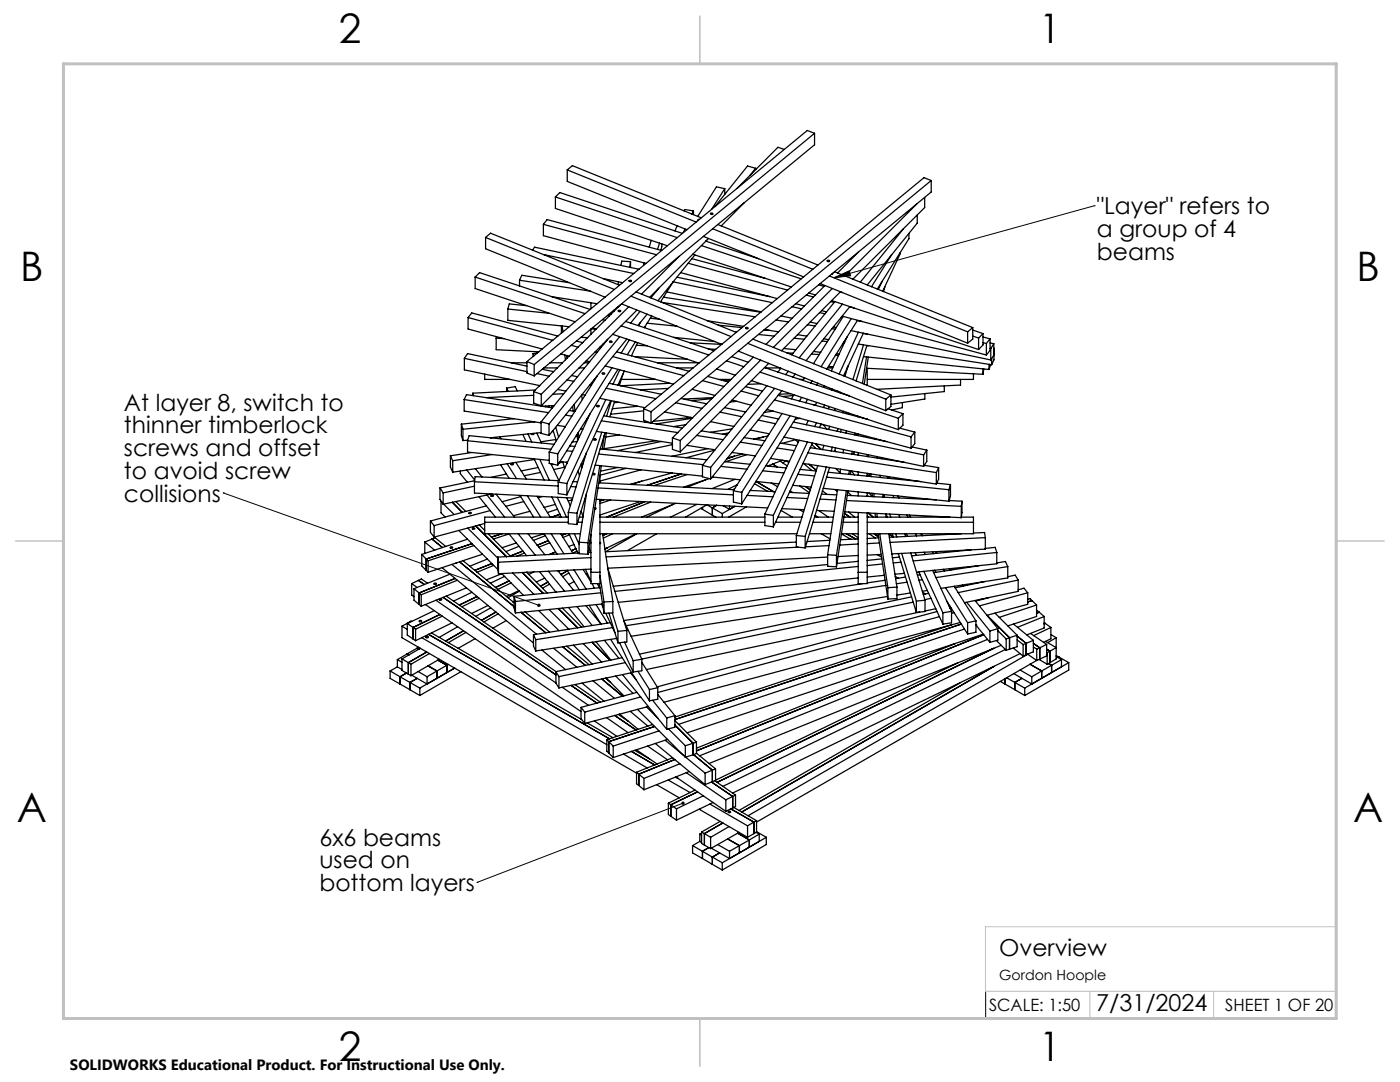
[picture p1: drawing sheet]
<svg xmlns="http://www.w3.org/2000/svg" width="279mm" height="216mm" viewBox="0 0 279 216" stroke-linecap="round" stroke-linejoin="round" font-family="sans-serif">
<defs><g id="words">
<g font-size="8.1">
<text x="67.6" y="8.5">2</text>
<text x="207.3" y="8.5">1</text>
<text x="4" y="56.2">B</text>
<text x="270.7" y="56.2">B</text>
<text x="3.3" y="164.1">A</text>
<text x="270" y="164.1">A</text>
<text x="67.6" y="211.7">2</text>
<text x="207.3" y="211.7">1</text>
</g>
<g font-size="4.7">
<text x="218.9" y="42.8">&quot;Layer&quot; refers to</text>
<text x="218.9" y="47.3">a group of 4</text>
<text x="218.9" y="51.8">beams</text>
<text x="24.7" y="82">At layer 8, switch to</text>
<text x="24.7" y="86.5">thinner timberlock</text>
<text x="24.7" y="91">screws and offset</text>
<text x="24.7" y="95.6">to avoid screw</text>
<text x="24.7" y="100.1">collisions</text>
<text x="63.7" y="168.7">6x6 beams</text>
<text x="63.7" y="173.3">used on</text>
<text x="63.7" y="177.8">bottom layers</text>
<text x="199.4" y="190.7">Overview</text>
<text x="218.8" y="201.7">7/31/2024</text>
</g>
<g font-size="3.4">
<text x="197.4" y="201.7">SCALE: 1:50</text>
<text x="244.5" y="201.7">SHEET 1 OF 20</text>
</g>
<text font-size="3" x="14" y="213.5">SOLIDWORKS Educational Product. For Instructional Use Only.</text>
<text font-size="2.8" x="199.4" y="195.5">Gordon Hoople</text>
</g></defs>
<g fill="none" stroke="#000" stroke-width=".25">
<path d="M110.8 39.3l.9-.9 24.5 8.2M110.8 39.3l24.3 8.1M110.8 39.3v2.3l22.4 7.4M113.2 33.9l25.7 10.4M113.2 33.9v2.3l23.9 9.6M113.2 33.9l1-.8 25.7 10.4M144.6 37.6l-2.5 4.1M144.6 37.6l-1.6-.3-3.8 5.9M144.6 37.6v1.2M150.8 33.6l-1.1 1.4M150.8 33.6v.2M150.8 33.6l-1.6-.5-6.5 8.1"/>
<path d="M156.5 29.8l-1.2-.4-8.2 8.2M162.6 26.6l-56 46.1M162.6 26.6l-1.5-.6-55.9 46.1M162.6 26.6v2.3l-56 46.1M184.5 39.4v2l-14.3 14.3M185.8 36v2.3l-55.9 46.1M185.8 36l-55.9 46.2M185.8 36l-1.4-.5-56 46.1M94.8 55.3l.9-.9 22.1 7.3M94.8 55.3l21.9 7.3M94.8 55.3v2.3l20 6.6M96.9 47.4l1-.9 25.7 10.4"/>
<path d="M96.9 47.4l25.7 10.3M96.9 47.4v2.2l23.9 9.7M103.7 55.9l14.2 2.2M103.7 55.9v1.2M103.7 55.9l.4-1 9.5 1.5M106.3 49.9l.4-.6 20.8 4.4M108.4 44.8l22.6 6M108.4 44.8v2.2l20.5 5.6M108.4 44.8l.8-1 22.8 6.2M108.5 50.8l18 3.8M110.1 59.2l9.1 1.4M120.3 55.6l3.9 .8"/>
<path d="M123.4 56.2v.6M125.6 56a.21 .21 0 0 1 .3-.1 .21 .21 0 0 1 0 .3 .21 .21 0 0 1-.2 0 .21 .21 0 0 1-.1-.2zM125.8 52.2l-.1 1.1M125.8 52.2l-1.7-.1-.2 .9M125.8 52.2v1.2M125.9 59.1l20 8.1M126.9 58.2l20 8.1M128.6 52.5l-.2 .4M130 47.9l-.4 1.4M131.5 57.5l-1.6 1.9M131.6 48.5l-.4 1.2M132.1 48.6l-.2 1.3"/>
<path d="M132.4 59.3l19.4 3M133.1 58.2l18.8 4M134.3 56.2l19.8 4.2M134.4 56.2l-2.6 4M135.1 55.3l18.5 3.9M135.1 45l-.4 1.1M135.5 51.2l-7.5 7.5M135.8 54.4l19.3 5.2M136.5 42.1l.2-.3 1.7 .3M136.7 45.7l-.3 .7M137.3 52.5l19.9 5.4M138.1 51.6l14.7 4"/>
<path d="M138.3 50.7l19.6 6.6M138.4 42.1l-.3 .6M138.4 42.1v.7M138.7 50.9l-7.4 9.1M139.6 43.8h-.3v.2M140 49l19.9 6.6M140.4 47.2l20 8M140.9 48.1l10.5 3.5M141 47.9l-.1 .2M141.4 47.6l-11.8 11.7M141.9 42.5a.21 .21 0 0 1 .3 0 .21 .21 0 0 1 0 .3 .21 .21 0 0 1-.3 0zM142.2 45.6l20 8.1"/>
<path d="M143.3 44.8l19.9 8.1M148.6 40.4l-4.7 4.7M160.9 58.9l1.4 .4M161.4 58.5l1.3 .4M163.4 56.8l1 .4M163.7 56.6l29.4 11.9M164.6 57l-11.7 11.7M165.1 52a.22 .22 0 0 1 .3-.1 .22 .22 0 0 1 .1 .3 .22 .22 0 0 1-.3 0 .22 .22 0 0 1-.1-.2zM165.5 55.1l27.6 11.1M166 60l29.3 9.7M166.1 57.6l-11.8 11.7M166.2 54.5l-.3 .3"/>
<path d="M166.5 54.2l27.6 11.2M168.1 58.4l-.4-.2-11.7 11.8M171.3 50.3l-4.2 4.2M176 56.2l-.7 1.5M176.6 57.3l-.3 .9M177.9 50.8l-4 6.4M179.6 50.5v.2l-3.4 7.4M180.3 45.6l-8.6 10.7M181.4 46.6v1l-6.3 10.1M183 40.7l-14.4 14.4M183.1 42.9v1.6l-10 12.4M92.6 79.7v2.3l15.4 2.4"/>
<path d="M92.6 79.7l16.9 2.6M92.6 79.7l.5-1 17.1 2.7M92.7 71.5l12.5 2.7M92.7 71.5v2.3l15 3.1M92.7 71.5l.6-.9 11.9 2.5M93.4 63.4l16.9 4.5M93.4 63.4v2.3l14.8 3.9M93.4 63.4l.8-1 17.1 4.7M94.4 78.5v.5M94.4 78.5v.4M96.7 74.6v1.1h5M99 67.5l1.5 .1"/>
<path d="M99 67.5v2.3l8.5 .4M99.1 67.2l-.1 .3M101.1 77.4l.3 .7M101.1 77.4v.7M101.1 77.4l1.7-.2 .4 .8M101.4 61.7l8.2 .8M101.4 61.7v2.2l12.2 1.3M102.1 72.4h3.1M105.1 61l-3.5-.4-.2 1.1M105.2 72.1l1.4 .6M105.2 72.1v2.3l1.4 .6M106.4 70.6l.1 .4"/>
<path d="M106.4 70.6v.5M106.5 78.1v2.3l1.5 .6M106.5 78.1l1.5 .6M106.5 78.9l-9.4 .4M106.6 72.7v2.3M106.8 77.8l-12.4 .7M107.2 74.5l2.4 .6M107.2 70.4l-.8 .2M107.7 76.9v.1M108 78.7v2.3M108.2 73.7l2.3 .5M108.5 73.4h2.7"/>
<path d="M109.8 72.4h2.5M111.3 77.7l1.6 .3M111.9 70.6l1.7 .5M112 65v1.5M112.2 65.1l.2 1.1M112.5 78.6l-2.2 .1M112.7 70.8l.2 1M113.1 70.9l.1 .6M113.2 75.8l1.3 .3M114 68.9l1.4 .4M114.1 74.9l1.2 .3M115 68.1l1.3 .3h-.1"/>
<path d="M115.6 73.4h1.1M116 67.3l1.3 .1M116.1 78.9l.1 .8M116.2 78.7l.6 .1M116.6 72.4h.9M117 72l.7 .2M117.8 76.8h.2M117.9 60.4v1.2M117.9 65.7v1M118 65.6l.9 .1M118.3 65.4l.7 .3M118.5 75.8l.1 .1"/>
<path d="M118.8 70.2l.4 .1M119.2 75l-9.6 15.2M119.7 69.3l.2 .1M119.7 79.5l9 1.9M120.2 74.5a.2 .2 0 0 1 .3-.2 .2 .2 0 0 1 .1 .3l-.3 .1zM120.3 63.8l.4 .1M120.4 68.6h.2M120.8 73l13.6 3.7M120.9 79.7l-7.8 16.8M121 77.5l9.9 2.1M121.3 62.9l.3 .1M121.3 67.7l-13.3 16.5"/>
<path d="M121.6 76.5l10.4 2.2M121.6 62.7h.4M121.7 68.1h.1a.21 .21 0 0 1 .3-.1 .21 .21 0 0 1 0 .3 .21 .21 0 0 1-.3 0zM121.9 79.9l-8.8 18.8M122 80l-.9 3M122.1 73.4l-10.8 17.2M122.3 66.7l17.2 5.8M122.3 71.2l14.2 3.8M122.6 61.8v.3M123 70.2l14.5 3.9M123.3 61.2h.1M123.3 73.7l-12 19.1"/>
<path d="M123.4 61.9a.21 .21 0 0 1 .3 0 .21 .21 0 0 1 .1 .3 .21 .21 0 0 1-.3 0 .21 .21 0 0 1-.1-.3zM123.6 67.2l-14 17.4M123.7 73.8l-1.4 2.9M123.9 60.8l-17.4 17.3M124 65l17.5 5.8M124 75.7h6.8M124.1 60.6l19.9 8.1-6.3-.3M124.3 74.6l-.7 2.3M124.6 74l-1.3 2.9M124.8 64.1l17.7 5.9M125.1 67.7l-15.5 19.2M125.5 61.2l-17.5 17.5"/>
<path d="M125.6 67.8l-1.6 2.6M126.6 71.2l10.6 .5M126.8 68.2l-1.6 2.6M127 68.9l2.1 .1M127.1 61.9l-19.1 19.1M127.2 68.4l-1.2 2.6M127.7 62.1l-1.8 2.4M127.8 64.3l-.4 .7M128.7 65.2l-.1 .2M129.2 62.7l-1.9 2.2M129.2 64.5l5.9 .6M129.8 63.5l1.9 .2"/>
<path d="M130.1 63l-1.5 2.4M131.2 72.4h8.1M132 60.3l18.7 2.9M133.4 77.5l-5.6 .3M133.6 76.5l-9.8 .5M134.4 67.3l8.3 .9M135 73.4h3.3M135.9 79.5l5.1 1.1M138.1 77.7l4.6 1.2M140.2 76l4.3 1.1M141.1 64l7.3 1.1M141.3 75.1l4.1 1.1"/>
<path d="M141.4 69.6l1.4 .1M142.1 79.6l-4.1 .3M142.3 79.3l-5.8 .3M143 73.6l3.7 1.3M143.3 64.9l4.8 .5M143.5 75.7h2.4M145 72l3.4 1.2M145.7 75.8l-1.4 .1M146 71.2l3.3 1.1M146.1 79.8l3.8 1.1M146.8 66.3h.2M147.4 70.1l29.4 11.9"/>
<path d="M147.9 78l3.5 1M148.8 77.2l3.4 .8M148.8 65.4a.21 .21 0 0 1 .3-.1 .21 .21 0 0 1 .1 .3h-.3zM149.2 68.5l27.6 11.2M150 76l29.3 9.7M150.2 67.7l27.6 11.1M150.4 71.3l-16.2 16.1M151.4 66.7l3.2 .4M151.7 74.3l27.6 9.2M151.8 71.9l-16.1 16M151.8 76.6l-2.6 .1M152.5 65.8l1.2 .1"/>
<path d="M152.5 65.8l2.9 .4M152.6 73.3l16.9 5.7M152.8 73.4h2.9M153 77l-12.8 15.9M153.4 72.5l-17.7 17.7M153.4 72.5h.1M154.6 79.8l27.2 7.4M154.6 77.5l-12.8 15.8M154.9 63.9l2.5 .3M155.3 78.9l18 4.8M155.9 73.5l-.7 .8M155.9 63l2.2 .5"/>
<path d="M156 78l-14.2 17.6M156.4 69.5l2.4 .3M157 70.4l1.3 .1M157.3 74.1l-.5 .7M157.8 78.6l-2.3 .1M158.1 61.2l1.9 .4M158.3 78.9l-2.1 .2M158.4 78.8l-.5 .8M158.5 67.5l2 .2M158.7 74.6l-.5 .6M158.8 60.6l1.7 .5M159.1 66.8l1.9 .3"/>
<path d="M159.6 75.7h.8M160 79.3l-.5 .7M160.6 75.4l-.4 .5M161.1 64.8l1.6 .3M161.2 79.7l-.4 .7M161.7 64.3l1.4 .3M161.9 70.7h1.6M162.1 76l-.3 .4M162.3 70.1l1.5 .2M163.2 76.4l-.2 .4M163.5 62.4l1.1 .2M164 62l.9 .2"/>
<path d="M164 68.1l1.1 .1M164.4 67.6l1 .2M164.5 77l-.1 .3M165.1 73.4h1.1M165.3 73.1l1 .1M165.8 60.2l.6 .2M166.1 65.6l.6 .1M166.1 77.6l-.1 .2M166.3 65.2l.6 .2M166.6 60.2l-8.6 10.6M166.7 70.9h.6M166.9 70.6l.6 .1"/>
<path d="M167 78l-.1 .1M167.3 78.1h-.4M167.7 78.2l-.1 .2M167.9 63.3l.3 .1M168.1 63.1l28.7 7.7M168.1 60.7l-8.6 10.7M168.3 63.1l-6 9.5M168.3 68.5h.2M168.4 68.2l.2 .1M169.1 67.2l-3.2 6.8M169.1 73.4h.1M169.1 73.3h.1"/>
<path d="M169.3 78.9h.1M169.3 73l-.7 2.1M169.6 61.2l.8 .3M169.6 61.2l-8.7 10.8M169.8 66l27.9 5.8M169.9 63.6l-6 9.6M171.1 64l1 .2M171.1 63.9l-6.1 9.8M171.3 68.7l26.6 4.1M171.3 66.3l-3.8 8.3M172.3 66.5l.8 .2M172.3 66.5l-4 8.5"/>
<path d="M172.3 71.2l25.1 2.5M172.3 68.8l-2.1 6.9M172.9 73.5l23.3 1.2M172.9 71.2l-.8 5.3M173.1 73.5v3.4M173.3 71.3l-.8 5.4M173.4 69h-.4l-2.1 7M176.8 79.7v2.3M177.8 78.8l-1 .9M177.8 78.8v2.3l-1 .9M184.6 78.5v1.1l-6.8 1.1M188.5 77v1.1l-10.7 1.1"/>
<path d="M191.7 75.7v1.1l-16.7 .9M193.1 66.2v2.3M194.1 65.4v2.3l-1 .8M194.1 65.4l-1 .8M194.1 65.9l2.1 .7M194.1 67.1l1.2 .4M194.3 74.6v1.1h-21.2M195.3 67.5v2.2M196.2 66.6v2.2l-.9 .9M196.2 66.6l-.9 .9M196.2 73.6v1.1M196.2 68.4l.6 .1"/>
<path d="M196.2 67.2l1.4 .4M196.3 73.7l-.1 1M196.3 73.6v.1M196.8 68.5v2.3M197.4 72.7v1M197.6 67.6v2.3l-.8 .9M197.6 67.6l-.8 .9M197.6 69.5l.1 .1M197.6 68.4l.7 .2M197.7 72.7l-.3 1M197.7 69.6v2.2M197.9 71.5v1.3"/>
<path d="M198.3 68.6v2.3l-.6 .9M198.3 68.6l-.6 1M198.3 69.5h.1M198.4 69.5v2.3l-.5 1M198.4 69.5l-.1 .1M87.8 97.4l.6 1M87.8 97.4v2.3l.6 .9M88.4 98.4v2.2M89.9 90.9l.4 1M89.9 90.9v2.3l.4 1M90.3 91.9v2.3M91.9 94v.5l1.4 1.7"/>
<path d="M92.1 84.6l.3 1.1M92.1 84.6v2.3l.3 1M92.4 85.7v2.2M93.1 93.8l1.6 2M93.3 87.9l16.7 1.7M93.3 87.9v2.3l16.3 1.7M93.3 87.9l.3-1 17 1.8M93.3 87.8l-.9 .1M94.1 90.3l-4.2 .6M94.7 96.1l16.7 .9M94.7 96.1v2.3l19.6 1M94.7 97l-6.3 1.4"/>
<path d="M94.7 95.9l-6.9 1.5M94.9 93.5l1.3 1.7M95.6 99.1l3.3 4.1M97.2 98.8l3.5 4.4M97.9 87.3l.1 .1M98.2 98.6l-9.8 2M98.2 90.7l-7.9 1.2M99 98.6l3.7 4.6M99.7 87.2l.3 .4M99.9 92.7l1.7 2.7M101.1 94.6l-3.1 .6M101.2 92.5l1.9 3"/>
<path d="M102.7 83.5l-10.6 1.1M102.9 92.3l2.2 3.3M103.8 98.8l2.7 4.4M103.9 99.1l-3.7 1M104.4 86.7l.6 1.4M105.2 98.9l2.7 4.3M105.4 86.6l.7 1.6M106.5 86.5l-.1 .2h-.2l-.1-.2M106.6 91.6l2 4.2M106.7 91.7l-16.4 2.5M106.7 84.2l-14.3 1.5M107.1 86.4l1 2"/>
<path d="M107.2 99l2.6 4.2M107.4 93.3l-3.4 .7M107.7 91.7l1.9 4.1M107.9 94.3l-3.3 .6M108 84.2v2.3l1.6 .4M108 84.2l1.6 .4M108 86.3l-10.1 1M108.2 99.1l-.8 .2M108.9 81v.2M109.6 84.6v2.3M109.6 81l.1 .3M109.6 90.2v2.3l1.7 .3"/>
<path d="M109.6 90.2l1.7 .4M110 92.5l1.5 3.4-16.7-.8-.1 1M110.1 81l.4 .1M110.1 99.2l1.9 4M110.4 85.9l.6 2M110.4 92.6l-.4 .1M110.5 86.1h-.3M110.6 80.9v.1M110.6 80.9l-2.4 .2M110.9 85.3l.6 1.9M110.9 87.7l-3 .5M111.2 84.9l1.6 .2"/>
<path d="M111.2 99.2l1.9 4M111.3 90.6v2.2M111.4 96.2v2.3l1.7 .2M111.4 96.2l1.7 .3M111.6 95.7l-.1 .1M111.8 92.1l1.4 .2M112.3 92.1l.4 1.4M112.3 92.2l-.8 .2M112.6 85.1l.1 .2M112.6 93.2l-2.1 .5M112.9 82.8l1.2 .2M113 92.2l.1 .3"/>
<path d="M113.1 90l1.2 .1M113.1 99.3l.7 1.6M113.1 96.5v2.2M113.6 81.9l1.1 .2M113.7 89l1 .1M113.8 88.8v.2M113.9 97.1l1.1 .1M114.2 99.8l-.8 .1M114.3 81.1l.1 .9M114.4 96.1h.9M114.6 80.7l.2 1.3M115.1 86.7l.2 1.1"/>
<path d="M115.2 88.1l-1 .1M115.2 87l-.3 .1M115.4 94l.2 .9M115.4 86.3l.2 1M115.9 85.6l.4 .1M116.3 92.6l-.3-.1 .1 .8M116.7 99.5h.2M117 90.4l-3.6 11.8M117.1 98.5l-1.5 9.7M117.2 83.5h.1M117.8 82.6l-6.4 13.6M118.3 94.5a.25 .25 0 0 1 .3 0 .25 .25 0 0 1 .1 .2 .23 .23 0 0 1-.3 .1 .23 .23 0 0 1-.1-.3z"/>
<path d="M118.5 87.6h.1a.22 .22 0 0 1 .3-.1 .22 .22 0 0 1 0 .3 .22 .22 0 0 1-.3 0zM118.8 92.8l21.4 2.2M119 99.6l34.2 1.8M119 86.1l15.2 2.3M119.3 97.4l27.1 1.3M119.5 90.6l20.8 2.1M119.5 96.3l27 1.4M119.7 92.9l-2.4 15.4M119.7 99.7v16.8h-1.8v-9.9M119.8 89.6l21.3 2.2M120 84l15.3 2.3M120 92.9l-2.7 17.7"/>
<path d="M120.1 86.3l-5 16.1M120.5 83l9.4 1.4M120.5 99.7l-.8 .3M120.6 86.9l-.4 2.7M120.8 86.4l-5.7 18.3M121 86.4l-.5 3.3M121.9 99.8l-2.2 .7M122.7 80.1l-1 3M123.4 93.3l-3.5 .7M123.6 80.3h-1M123.6 86.8l-2.7 .4M125 93.5l-5.3 1.4v1.4"/>
<path d="M127.2 81.1l-5 .5M128 93.7l-8.3 2.3M128.1 96l-2 .7M128.4 81.6v2.3l1.5 .5M128.4 81.6l1.5 .6M128.4 82l-6.5 .7M129.3 84.2h-.6M129.9 82.2v2.2M129.9 84.4l6.3 1M131 87.9l-10.5 1.6M132 88.1l-8.8 1.8M132.6 82.2l5.6 1.2"/>
<path d="M134.2 94.4l-8.5 2.3M134.2 87.4v2.3l1.5 .5M134.2 87.4l1.5 .5M134.2 88.7l-7.5 1.6M134.8 80.4l5.3 1.1M135.7 87.9v2.3M136 94.5l-6.8 2.3M136.9 84.7l-2.5 .4M137.1 88.9l5.6 .8M137.2 94.7l-6.7 2.2M137.9 83.3l-7.5 .8M138.1 83.5l-7.1 1.1"/>
<path d="M139 86.9l5.4 .8M139.9 86l5.2 .8M140.2 92.9v2.2l1.6 .5M140.2 92.9l1.6 .4M140.8 95.7l-3.7 1.5M141.3 89.5l-7.2 1.6M141.6 95.5l-5.1 1.7M141.8 93.3v2.3M141.8 84.1l4.7 1M142.1 95.2l5.6 .5M142.4 95.2l-.4 .2M142.7 89.8l-5.8 1.5"/>
<path d="M143.7 82.2l4.3 .9M143.8 93.1l5.3 .5M144.6 81.4l4.2 .8M144.6 92.1l5.1 .5M145.5 86.4l-1.3 .2M146 85.6l-4.2 .7M146.1 90.3l4.6 .7M146.4 97.9v2.3l1.6 .3M146.4 97.9l1.6 .3M146.6 91l-1.5 .5M146.6 97.5l-.3 .2M146.7 95.6l-4.6 1.9"/>
<path d="M147 80.1l-1.3 .1M147 96.8h.1M147.1 96.7l-1.9 .9M147.7 88.2l4.3 .7M148 98.2v2.3M148.2 90.6l-3 .8M148.5 87.3l4.1 .6M148.8 82.2h-.1M149 90.7l-4.2 1.4M149.1 98.8l5.1 .3M149.7 85.8l3.8 .8M149.7 97.9l5 .2"/>
<path d="M150.6 96.5l2.6 1.5M150.8 96.1l4.6 .5M150.9 96.1l3.5 2M151.3 83.8l3.5 .8M152 82.9l3.4 .7M152.2 93.9l4.3 .5M152.4 87.2l-1.7 .4M152.8 93l4.1 .4M153 81.7h.2M153 81.7l28.8 7.7M153.2 87l-2.8 .6M153.6 92.9l.3 .2"/>
<path d="M153.8 91.5l3.7 .5M153.9 96.4l1.3 .7M154.2 92.6l.9 .6M154.3 82l-1.8 .3M155.1 89.4l3.4 .5M155.7 88.4l3.3 .5M155.7 92l1.4 1M156.1 82.5l-9.7 15.4M156.1 91.8l-2.9 1.2M156.5 87.2l27.8 5.9M156.9 91.9l.5 .4M157 92l-.8 .4"/>
<path d="M157.1 99.3l4.1 .2M157.6 98.2l3.9 .3M157.7 82.9l-9.7 15.3M157.7 97.9l.5 .4M157.7 85.2l26.6 5.6M158.2 96.8l3.7 .4M158.3 84.2l18.7 3.9M158.8 87.7l.5 .6M158.9 87.7l-2.8 .8M158.9 83.3l-10.9 17.2M159.2 94.7l3.4 .3M159.5 87.8l-6.9 14.8"/>
<path d="M159.6 97l1.9 1.3M159.7 93.7l3.2 .3M159.7 83.5l-1 .1M160.2 92.5l26.7 4.1M160.3 92.5l1.7 1.4M160.8 97.1l.9 .7M161.1 88.2l-6.8 14.6M161.2 90.3l25.7 4M161.3 83.9l-.4 .9M161.5 92.6l1.4 1.2M161.7 89.3l18.8 3M162 88.7l.8 .8"/>
<path d="M162.1 88.4l-7.8 16.7M162.7 88.5l1.2 1.2M162.8 80.8h-.4M162.9 84.3l-.3 .8M163 80.3l-.3 .6M163.2 92.9l-4.3 14M163.7 99.6l3.1 .2M163.9 84.6l-.4 .7M164 98.6l3 .1M164.1 97.9l.9 .7M164.2 84.7l-.4 .1M164.3 97.4l25.1 2.6"/>
<path d="M164.3 84.7l.7 .9M164.4 88.9l-.3 .8M164.6 80.8l-.2 .5M164.9 93.2l-4.2 13.8M165 95.2l24.4 2.5M165.3 94.2l18.5 1.9M165.5 81.1l-.2 .5M165.6 93.3l-4.9 16M165.6 85.1l-.2 .6M166.1 89.2l-.2 .8M166.6 89.9l.2 .2M166.7 81.5l-.2 .4"/>
<path d="M166.7 97.7l.4 .3M166.8 89.4l-.3 .7M166.8 93.5l.8 .8M167.1 97.7l-1.9 13M167.3 85.5l-.2 .5M167.7 93.6l-.1 .9M167.9 85.7l-.2 .5M168.3 89.7h.1M168.3 82.1l-.1 .3M168.3 89.7l-.1 .6M168.9 97.9l-2 12.9M168.9 86l-.1 .4"/>
<path d="M168.9 82.3v.3M168.9 99.9l22.9 1.1M169.1 98.8l17.8 .9M169.2 98.2l.7 .7M169.2 97.9l-2.3 15.2M169.4 82.4v.3M169.5 93.9l-.1 .8M169.8 93.9l-.1 .8M169.9 93.9l.6 .9M170.1 90.1l-.1 .5M170.4 90.5l.1 .2M170.4 90.1l-.1 .6"/>
<path d="M170.6 86.4v.4M171 86.5l-.1 .4M171.2 83l-.1 .1M171.3 86.6v.3M171.3 90.3v.5M171.3 94.2v.6M171.3 98.1v.9M171.5 83.1l-.1 .1M173.1 83.6v.1M173.1 87.1v.2M173.1 90.7v.4M173.1 94.4v.6"/>
<path d="M173.1 98.4v.7M173.1 94.8l.1 .2M173.1 98.9l.1 .2M173.2 90.7v.4M173.4 94.5l.1 .6M173.5 98.4l.6 .7M173.8 94.5v.6M174 98.4l.1 .7M174.4 98.5v.6M174.5 87.5v.1M174.8 87.6v.1M175 91.1l.1 .3"/>
<path d="M175.6 94.8l.1 .5M175.9 91.3l.1 .2M176.2 98.6v.6M176.4 98.7l.1 .5M177.1 95.1l.1 .3M177.2 81.6l3 1M177.4 95.1l.2 .4M178.2 98.8l.2 .5M179.2 99l.2 .4M179.3 83.5v2.2M179.6 85.4l3 .8M180.1 80.3v1.1l-2.2 .4"/>
<path d="M180.2 82.6l-.9 .9M180.2 82.6v2.2l-.9 .9M181.8 87.2v2.2M182 89.2l3 .6M182.6 86.2v2.3l-.8 .9M182.6 86.2l-.8 1M184.3 90.8v2.3M184.5 92.9l2.8 .4M185 89.8v2.3l-.7 1M185 89.8l-.7 1M186.9 94.3v2.3M186.9 96.4l2.8 .3"/>
<path d="M187.3 93.3v2.3l-.4 1M187.3 93.3l-.4 1M189.4 97.7v2.3M189.4 99.9l2.6 .1M189.7 96.7v2.3l-.3 1M189.7 96.7l-.3 1M82.2 116.5l1.1 .7M82.2 116.5v2.2l.4 .4M82.6 117.5l1 .8M82.6 117.5v2.3l1 .8M83.5 115.8l1.2 .8M83.6 118.3v2.3"/>
<path d="M83.6 118.3l.5 .4M84.1 118.7v2.3M84.2 110.6l.9 .9M84.2 110.6v2.3l1.2 1.3M84.8 108.2l1.9 1.6M84.8 108.2v2.3M85.1 111.5v2.3M85.1 111.5l.3 .4M85.3 116.4l-1.2-.9-1.9 1M85.4 111.9v2.3M85.9 104l.7 .9M85.9 104v2.2l.7 1"/>
<path d="M86.2 107.6l2.1 1.7M86.2 107.6l-1.4 .6M86.2 107.6l.7-.3 2.1 1.7M86.6 116.4a.21 .21 0 0 1 .4-.1 .2 .2 0 0 1-.1 .3h-.2zM86.6 104.9v2.3M87 119.8l23.9 16.5M87.7 119.6a.22 .22 0 0 1 .2-.2 .22 .22 0 0 1 .2 .3l-.3 .1zM88 100l.2 .2M88 100h.1M88 100v2.3l.8 .9M88.2 113.3l18.3 15M88.4 119.2l22.5 15.5"/>
<path d="M88.5 100.6l2.1 2.1M89.1 119l21.9 15M89.8 114.6l-7.2 2.9M89.9 109.1h.1a.21 .21 0 0 1 .3 0 .21 .21 0 0 1 0 .3 .21 .21 0 0 1-.3 0zM90.2 112.6l16.9 13.9M90.3 100.2l2 2M90.8 115.4l-7.2 2.9M91 100.1l2 2M91.2 112.3l-.3 .1M91.3 115.8l-7.2 2.9M91.5 105.8l7.9 7.9M91.7 112.1l10.9 8.9"/>
<path d="M92.4 111.9l10.2 8.4M93.1 117.3l-9 3.7M93.3 107.6l-9.1 3M93.3 105.4l6 6M93.6 102.3a.21 .21 0 0 1 .3-.1 .21 .21 0 0 1 .1 .3h-.3zM94.2 108.5l-9.1 3M94.2 118.2l-3.7 1.7M94.3 105.4a.22 .22 0 0 1 .3-.1 .22 .22 0 0 1 .1 .3h-.3zM94.5 108.9l-9.1 3M94.9 104.9l6.2 6.2M95.2 119l-3.5 1.7M95.6 104.7l1.1 1.1"/>
<path d="M95.6 119.4l-3.4 1.7M96.3 110.6l-10.9 3.6M96.7 104.2h16.7M96.7 104.5l-10.1 2.7M97 115.7l3.1-1.3 4.4 4.4M97.1 100.9l-11.2 3.1M97.3 111.5l-3.6 1.5M97.4 106.5l4.6 4.6M97.8 101.9l-11.2 3M98.1 112.5l-3.3 1.3M98.5 107.6l3.1-1.1 3.5 4.4M98.5 112.8l-3.3 1.4"/>
<path d="M99.3 111.2l.2 1M99.3 111.2l.2 3.3M99.5 112.2v2.3M100.2 106.5l-2.1 .7M100.7 115l-2.8 1.4M101.6 115.9l-2.7 1.3M102 116.3l-2.7 1.3M102.3 114.3l4.3 4.3M102.6 119l.3 1M102.6 119v2.3l.3 1M103 108.3l-2.8 1M103.4 106.5l3.5 4.3"/>
<path d="M103.5 117.9l-2.4 1.1M103.6 109l-2.6 1.1M103.6 118l-2.2 1.3M104.2 114.2l4.2 4.2M104.4 110l-2.6 .9M104.5 100.1l-3.6 .9M104.7 110.3l-1.6 .7M105.1 114.2l4.1 4.1M105.2 114.2h-.1M105.4 106.5l3.4 4.2M105.8 102l-3.4 .9M106 107.3l2.6-.8 2.6 4.1"/>
<path d="M106.5 114.1l-1 .5M107.7 114.1l3.2 4M108.7 115.4l-1.7 .7M108.8 106.9l-2.4 .9M109.4 116.1l-1.5 .9M109.4 114l3.3 4M109.4 107.9l-2.2 .9M109.7 116.6l-1.4 .8M109.7 108.3l-2.2 .9M110 106.5l2.5 4M110.6 110.2l-.9 .4M110.8 100.6l-2.2 .6"/>
<path d="M110.9 110.1l-1.3 .6M110.9 118.1h.1M111.3 101.6l-2 .7M111.3 113.9l3.2 3.9M111.8 102.6l-1.7 .6M111.8 113.8l-.4 .2M111.9 106.5l2.5 3.9M112 103.1l-.4 .1M112.9 106.5l-.8 .3M113.2 113.8l2.4 3.9M113.2 113.9l-1.3 .8M113.4 102.2v2.3l1.7 .2"/>
<path d="M113.4 102.2l1.7 .2M113.4 103.2h-16.7v3.3h19.2M113.5 114.3l-1.2 .8M113.6 106.5l1.7 3.8M113.7 106.7l-1.3 .5M113.8 100.8h.1M114.5 113.7l2.5 3.8M114.5 108.7l-1 .3M114.6 116l-1.1 .6M114.6 106.5l1 2.1M114.9 109.5l-.8 .4M115.1 102.4v2.3"/>
<path d="M115.1 110l-.8 .3M115.3 104.2h.9M115.6 108.2l1.7 .1M115.6 108.2v2.3l1.7 .1M115.6 110.3l-16.3 .9M115.6 103.2h.7M115.6 103.1l.1 .1M116 102l.3 1.1M116.4 113.6l1.5 2.5M116.8 113.6l1.1 2.4M117.3 114.5l-.3 .1M117.3 108.3v2.3"/>
<path d="M117.4 110.2h.5M117.5 109.3l.3 .9M117.8 107.8l.1 .6M117.9 113.6v.1M117.9 114.2h1.8M117.9 111.3l-18.4 .9M117.9 113.6l-18.4 .9M118.2 116.5l.4 .9M118.7 101.3a.18 .18 0 0 1 .3 .2 .17 .17 0 0 1-.3 .1M119.2 116.5l.4 .8M119.6 116.5l.9 5.9M119.7 108.2l.2 .1-.2 .2"/>
<path d="M119.7 103.2h32.9M119.7 104.2h32.9M119.7 106.5h39.3M119.7 114.8l.8 5.3M119.7 103l.1 .2M119.8 117.3l-17.2 1.7M119.9 118.3l-17 1.7M120.3 106.5l2 13.5M121.1 106.5l-.8 .4M121.2 109.3l-.5 .3M121.3 113.5l3.8 12.3M122.3 106.5l-1.9 .9"/>
<path d="M127 106.5l-6.3 3M127.1 106.5l-6.2 3.6M127.8 100.1l-8.1 2.7M128.7 100.1l-7.6 3.1M129.9 100.2l-7.5 3M131.1 106.5l-5.9 3.4M134.4 100.6l-5.3 2.6M134.9 100.4l-6.9 2.8M139.1 100.6l-5.3 2.6M139.8 101.4l.4 .2M140.2 101.2v.4M140.2 101.6l2 1.2"/>
<path d="M141 100.8l-4.2 2.4M141.1 100.8l1.1 .6M142.2 101.4v1.4M142.2 101.4l1.9 1.1M142.2 102.8l.7 .4M143 100.8l-.8 .6M144.1 102.5v.7M144.3 100.9l1.3 .7M145.6 101.6l1-.6-2.5 1.5M145.6 101v.6M149 101.1l-3.6 2.1M152.6 102.6v2.3l1.7 .2"/>
<path d="M152.6 102.6l1.7 .2M154.3 102.8v2.3M154.8 104.2h4.9M155.3 103.2h4.8M155.9 101.8l2.3 1.4M156 101.5l4.5 .2M158.9 106.9v2.2l1.8 .2M158.9 106.9l1.8 .1M158.9 108.2l-38.1 1.9M159.3 109.2l-38.3 1.9M159.5 101.7l.9 .5M160.7 107v2.3"/>
<path d="M161.5 106.5h4.3M162.2 104.2h4M162.6 103.2h3.7M162.6 102.9l.6 .3M162.9 101.8l3.6 .2M163.4 101.9l1.9 1.3M163.9 106.5l1.8 1M165.2 110.7v2.3l1.7 .1M165.2 110.7l1.7 .1M165.2 111.2l-43.9 2.2M165.2 112.6l-42.8 4.4M165.5 108.9l-4.7 .2"/>
<path d="M165.6 107.8l-4.5 .3M166.9 110.8v2.3M168.3 104.2h3M168.5 103.2h2.8M168.5 103.1l.1 .1M168.6 102.4l1 .8M168.6 102.1l23.2 1.2M168.9 106.5l1.9 1.1M169.3 102.2l1.3 1M170.1 106.5l1.2 .8M171.3 106.5h-3.3l1.8 1.1M171.3 102.3v14.2h1.8v-14.2"/>
<path d="M171.3 114.2h1.8M171.3 108.5l-3.7 .3M171.3 110.8l-4 .3M171.3 107.5l-3.6 .2M171.3 112l-4.3 .4M171.3 113l-48.6 5M171.3 115.3l-47.9 4.9M172.2 116.5l-47.7 7.3M173.1 103.2h16.4M173.1 104.2h21.2M173.1 103l.2 .2M173.2 102.4l.9 .6"/>
<path d="M173.4 102.4l.8 .8M173.4 106.5l1.3 .9M174.4 106.5l.9 .6M174.6 106.5l.7 .6M174.6 102.4l.1 .8M175 102.4l.1 .8M175 110.7l.9 .5M175.2 106.5l2 13M175.4 107.3l-2.3 .2M175.5 108.3l-2.4 .2M175.6 106.5l1.6 10.8M175.9 110.6l-2.8 .2"/>
<path d="M176 111.5l-2.9 .3M176.1 112.5l-3 .4M176.5 114.8l-3.4 .3M176.6 115.8l-3.5 .5M176.8 102.6l.1 .6M176.8 102.6l.1 .1M176.8 116.8l-51.8 8M176.9 102.6l.2 .6M177.1 119l-51.2 8M177.2 117.3v2.2M177.5 106.5l.7 .7M177.6 102.6l.2 .6"/>
<path d="M178.1 106.5l.2 .7M178.2 107.2l-.8-.7 1.6 10.7M178.6 115l.7 .4M178.8 106.5l.2 .6M179 117.2l-1.8 .1M179 117.2v2.3h-1.8M179.2 110.5h.1M179.3 110.5l3.6 11.7M179.4 102.7l.2 .5M179.5 111.2l-1.4 .1M179.8 112.2l-1.5 .1M180 110.4l2.9 9.5"/>
<path d="M180.5 114.4l-1.9 .2M180.6 106.5l.1 .6M180.7 115.1l-2 .4M180.9 106.5l.2 .5M181 102.8l.2 .4M181 116.2l-2.1 .3M181.5 102.8l.2 .4M181.7 118.3l-2.7 .4M181.8 110.3l2.8 9.5M181.9 119.1l-54.3 11.4M182.6 110.3l.3 .5M182.7 106.5l.2 .5"/>
<path d="M182.9 119.9v2.3M183.3 114.1l4.9 10.4M183.6 114.7l-.5 .1M183.8 106.5l.2 .4M183.8 106.5l.3 .4M184.1 115.7l-.7 .1M184.1 118.2l.6 .3M184.4 114l3.8 8.3M184.4 110.2l.2 .4M184.6 119.8v2.2l-1.7 .2M184.6 119.8l-1.7 .1M185.1 117.8l-1 .2"/>
<path d="M185.3 118.4l-1 .2M185.8 119.4l-1.2 .3M186.1 110.1l.2 .4M186.1 113.8l3.8 8.2M186.5 113.8l.3 .4M186.7 110.1l.3 .3M188.3 113.6l.2 .3M188.7 117.3l4.4 6.9M188.9 119.9l4.2 6.6M189.5 113.5l.2 .3M189.7 113.5l.3 .2M190.4 117l4.4 6.9"/>
<path d="M191.8 101v2.3M191.9 103.2h2.4v3.3h-21.2M191.9 106.5l-14.4 .7M192 100l-.2 3.3M192 100l-.2 1M192.1 116.7l.2 .2M192.9 116.6l.1 .2M193.8 109.7l-11.9 1.2M194.3 106.4l2.2-.1 .1 1M194.6 119.8l4.5 5.6M195.4 112.9l-9.1 1.4M195.8 119.6h.1"/>
<path d="M196.2 119.5l.1 .1M196.6 116l-6 1.3M196.6 107.3l-19 .9M196.6 107.3v2.3l-18.6 .9M196.6 109.4l2-.2 .3 1M197.4 119.2l-2.7 .7M198.9 110.2l-16.7 1.7M198.9 110.2v2.3l-16 1.7M198.9 112.3l1.8-.3 .4 1.1M201.1 113.1l-14.3 2.2M201.1 113.1v2.2l-13.3 2.1M201.1 115.1l1.5-.3 .6 .9"/>
<path d="M203.2 115.7l-12 2.6M203.2 115.7v2.3l-10.7 2.3M203.2 117.7l1.2-.3 .7 .9M205.1 118.3l-9.6 2.6M205.1 118.3v2.3l-8.1 2.2M205.1 119.6l.5-.1 .4 .3M206 119.8l-.9 .3M206 119.8l.9 .9M77.9 133.9v1.5l3.9 2.2M77.9 133.9l1.9 1.1M79.3 133.1l-1.4 .8M79.3 131.6v1.5"/>
<path d="M79.3 131.6l.9 .6M79.3 133.1l.9 .5M79.8 135v1.5M79.8 135l4 2.3M80.2 131.5l1.3 .7M80.2 131.5v2.3l1.3 .7M80.2 125v2.2l46.8 27.1M80.2 125l1.1 .6M81.1 134.3l-1.3 .7M81.3 130.5l-2 1.1M81.3 130.5l.3 .2M81.3 124.4l1.1 .8"/>
<path d="M81.3 124.4v2.3l1.1 .8M81.5 132.2v2.3M81.5 124.2l.1 .1M81.5 124.2l-1.3 .8M81.5 132.2l.5 .3M81.5 134.5l.5 .3M81.8 137.6l2 1.2M82 132.5v2.3M82.2 134.7l3 1.8M82.2 124l-.2-.1-.5 .3M82.4 125.2v2.3M82.4 125.2l.5 .4"/>
<path d="M82.4 127.5l.5 .3M82.9 125.6v2.2M83.3 135.4l-1.5 .8v1.4M83.3 129.3l-2 1.2M83.3 129.3l.3 .2M83.4 134l1.8 1M83.5 129.2l-.2 .1M83.6 123.9a.22 .22 0 0 1 .3-.1 .22 .22 0 0 1 .2 .2l-.4 .1zM83.6 120.6l.5 .4M83.8 137.3v1.5M83.9 129.4l-3.7 2.1M84.2 127.2l36.9 21.4"/>
<path d="M84.9 120.6l31.1 21.4M85 127h.1a.21 .21 0 0 1 .2-.1 .21 .21 0 0 1 .1 .3 .23 .23 0 0 1-.3 .1 .23 .23 0 0 1-.1-.3zM85.2 130.1l-3.7 2.1M85.2 135v1.5M85.4 132.9l1.8 1M85.5 126.6l36.1 20.8M85.7 130.4l-3.7 2.1M86.1 126.3l30 17.3M86.6 121.8l-5.3 2.6M87.2 133.9l-2 1.1M87.2 133.9v1.5M87.2 135.4l-2 1.1"/>
<path d="M87.4 131.7l1.8 1.1M87.7 131.6l-5.7 3.2M87.8 122.6l-5.4 2.6M88.3 122.9l-5.4 2.7M89.2 134.2l1.5-.9-6.9 4M89.2 132.8l-2 1.1M89.2 132.8v1.4M89.2 134.2l-2 1.2M89.5 132.6l-.3 .2M90.2 124.3l-7.3 3.5M91.3 125.1l-3.6 2.1M92 134l-8.2 4.8"/>
<path d="M92.5 125.9l-3.6 2M93 126.2l-3.5 2M94.8 127.5l-3.4 1.9M97.4 120.8l-3.3 1.6M97.9 121.3l-2.9 1.7M99 122.1l-2.9 1.7M99.4 122.5l-2.8 1.6M101 123.8l-2.6 1.5M102.6 120.1l-.2 .1M102.9 120v2.3M104 122.2l4.9 4.1M104.8 122.1l4.9 4"/>
<path d="M106.5 126.6l.4 1M106.5 126.6v2.3l.4 1M106.9 127.6v2.3M107.5 121.8l4 4M108.2 129.7l4.7 3.9M109.6 121.6l3.9 4M110.5 129.4l4.6 3.7M110.9 134l.6 1M110.9 134v2.3l.6 1M111.4 121.4l3.9 3.9M111.5 135v2.3M112.2 137.1l5.3 3.7"/>
<path d="M112.3 121.4l3.8 3.7M112.3 129.1l4.5 3.7M113.1 128.9l4.5 3.7M113.5 121.2l3.1 3.9M114 136.8l5.1 3.5M114.4 128.7l3.8 3.8M114.7 136.6l5.1 3.5M115.1 121l3.1 3.8M116.2 136.3l4.3 3.6M116.4 128.4l3.7 3.7M117.6 120.8l2.3 3.7-3-3.6M118.2 128.2l3.6 3.6"/>
<path d="M118.4 135.9l4.2 3.4M119 120.6l2.2 3.8M119 128.1l2.9 3.6M120.1 120.5l.2 .6M120.1 135.5l4.1 3.4M120.3 120.5l-17.4 1.8M120.5 120.1v2.3M120.6 127.8l2.9 3.6M120.8 135.3l1.1 .9M120.9 122.4l1.8 3.9M121 135.3l3.5 3.6M121.5 122.3l1.8 6"/>
<path d="M121.8 124.2l-15.3 2.4M121.9 127.6l7.7 12.2M122.2 122.3l1.1 3.7M122.2 125.2l-15.3 2.4M122.3 120v2.3l-1.8 .1M122.3 120l-1.8 .1M122.9 134.9l3.4 3.5M123.1 127.4l-16.2 2.5M123.3 126v2.3M123.6 128.2l2.8 5.9M124.2 131.2l-13.3 2.8M124.2 134.6l8.9 10.9"/>
<path d="M124.5 123.8l3.6 7.8M124.6 128.1l1.8 3.7M124.8 132.2l-13.3 2.8M125.1 125.8v2.3l-1.8 .2M125.1 125.8l-1.8 .2M125.8 134.3l1.2 1.4M126 134.2l-14.5 3.1M126.4 131.8v2.3M127.1 138.1l-11.1 3M127.3 133.9l2.3 3.7M127.9 139.1l-11.2 3M128.1 131.6v2.2l-1.7 .3"/>
<path d="M128.1 131.6l-1.7 .2M128.1 132.2l3.2 5M129.6 137.6v2.2M130.2 139.7l2.9 3.6M131.3 137.2v2.3l-1.7 .3M131.3 137.2l-1.7 .4M131.3 138.6l3.4 4.2M182.2 120.2l-54.1 11.3M183.6 122.1l-54.6 11.5M186.8 121.5l-2.2 .4M187 122l-55.8 15.1M187.5 123l-56.2 15.2"/>
<path d="M188.2 122.3v2.2M189.5 120.9h-.1M189.8 121.3h-.2M189.9 122l-1.7 .3M189.9 122v2.3l-1.7 .2M190 124.6l-55.3 18.5M190.4 122.2l-.5 .2M190.7 128.4l-51.7 20.9M191.2 132.3l-48.4 23.4M191.6 124.2l-59.1 15.9M191.6 136.2l-44.1 25.5M191.8 124.5l-57.1 19.1"/>
<path d="M192.5 125.5l-57.1 19M192.9 120.2l4.7 5.7M193.1 124.2v2.3M194.8 124.7h.1M194.8 123.9v2.3l-1.7 .3M194.8 123.9l-1.7 .3M194.8 124.7l2.8 3.5M196.2 126.5l-59.1 19.7M196.3 126.6l-57.3 23.2M197 122.8l4.5 4.4M197.1 127.6l-57.5 23.2M197.6 125.9v2.3"/>
<path d="M198.3 129.4l-55.2 26.7M198.3 133l-50.3 29M198.6 122.3l4.4 4.5M198.9 127.8l1.9 2M199.1 125.4v2.3l-1.5 .5M199.1 125.4l-1.5 .5M199.1 125.8l1.7 1.7M199.6 136l1 .5M199.8 128.8l-58.3 23.6M200.6 135.4v1.1M200.6 136.5l1.9 1.1M200.6 129.6l-56.3 27.3"/>
<path d="M200.8 127.5v2.3M200.9 135.3l1.6 .9M201.5 127.2v2.3M201.5 127.2l-.7 .3M201.5 129.5l-.7 .3M202.2 129.3l2 1.6M202.3 124.5l3.9 3.3M202.3 134.4l3.6 2.1M202.5 136.2l2 1.1M202.5 136.2v1.4M202.5 137.6l2 1.2M203 126.8v2.2l-1.5 .5"/>
<path d="M203 126.8l-1.5 .4M203 126.9l1.8 1.5M203 127.7l1.2 .9M203.6 133.7l2.3 1.3M203.6 130.4l-57.4 27.9M203.9 135.4l-1.4 .8M204.2 128.6v2.3M204.5 137.3v1.5M204.8 128.4v2.2M204.8 130.6l-.6 .3M204.8 128.4l-.6 .2M205.1 130.5l1.8 1.3"/>
<path d="M205.1 130.6l-55.8 32.2M205.6 132.5l2.3 1.4M205.7 126.4l3.2 2.2M205.9 135v1.5M206.2 127.8v2.3l-1.4 .5M206.2 127.8l-1.4 .6M206.2 128.4l1.3 .9M206.2 129.1l.7 .4M206.9 120.7l-7.5 2.5M206.9 120.7v2.3l-5.7 1.9M206.9 121.8l.5 .4M206.9 131.8l-55.9 32.2"/>
<path d="M206.9 129.5v2.3M207.4 131.6l1.6 .9M207.4 122.2l-.5 .2M207.4 122.2l1 .8M207.5 129.3v2.2M207.5 131.5l-.6 .3M207.5 129.3l-.6 .2M207.9 133.9l-2 1.1M207.9 133.9v1.5M207.9 135.4l-2 1.1M208.4 123l-5.3 2.2M208.4 123v2.3l-3.5 1.4"/>
<path d="M208.4 124.3l.2 .1M208.6 124.4l-.2 .1M208.6 124.4l1.1 .8M208.7 128l2.1 1.2-1.3 .7M208.9 128.6v2.3l-1.4 .6M208.9 128.6l-1.4 .7M208.9 129.5l.6 .4M208.9 130.2h.1M209 130.2v2.3M209.2 132.4l.7 .4v1.4M209.5 129.9v2.3M209.5 132.2l-.5 .3"/>
<path d="M209.5 129.9l-.5 .3M209.7 125.2l-3.4 1.6M209.7 125.2v2.3l-1.4 .7M209.7 126.6l1.1 .6M209.9 134.2l-2 1.2M210.8 130.8l.5 .3M210.8 131l1 .6M210.8 127.2l-1.7 1M210.8 127.2v4.3l-1.3 .7M211.3 131.1l-.2 .1M211.3 131.1l2 1.1M211.8 131.6v1.5l-1.9 1.1"/>
<path d="M211.8 131.6l-3.9 2.3M213.3 132.2l-8.8 5.1M213.3 132.2v1.5l-8.8 5.1M116 141.1l.7 1M116 141.1v2.3l.7 1M116.7 142.1v2.3M117.2 144.3l5.1 2.9M118.6 143.9l4.5 3M121 143.2l4.3 3M121.1 147.6l1.3 1.3M121.1 147.6v2.3l.4 .3M121.5 150.2l.9 1"/>
<path d="M122.4 148.9v2.3M122.7 142.8l4.2 2.9M123.4 142.6l2 1.4M123.6 142.5l3.8 3M124.4 150.5l4.8 2.7M125.8 141.9l3.5 3M126 149.9l4.7 2.7M126.7 149.7l2.9 1.7M127 149.6l4.2 2.9M127 154.1l.5 .4M127 154.1v2.3l.5 .3M127.2 141.5l9.6 9.6"/>
<path d="M127.5 154.5l1 .8M127.5 156.7l1 .9M127.5 154.5v2.2M128.5 155.3v2.3M129 141l2.3 2.4M129.3 148.9l3.9 2.7M129.4 141l-12.7 3.4M130.2 144.6l-9.1 3M130.6 145l-9.1 3v2.2M130.8 148.3l9.9 8.3M131 156.6l4.6 2.6M131.5 145.8l-9.1 3.1"/>
<path d="M132.8 147.7l3.7 3M133.1 143.3v2.2M133.2 147.5l-10.8 3.7M133.3 155.6l4.4 2.6M133.4 145.5l3.4 3.3M134.2 151.2l-7.2 2.9M134.7 151.6l-7.2 2.9M134.7 142.8l-1.6 .5M134.7 142.8v2.3l-1.6 .4M134.7 144.7l3.6 3.6M134.7 143.8l4.3 4.3M134.8 155l.5 .3"/>
<path d="M134.9 155l10 6.9M135.7 152.4l-7.2 2.9M136.8 148.8v2.3M136.8 151.1l3.9 3.2M136.9 154.2l8 5.4M137.5 154l-9 3.6M138.3 148.3l-1.5 .5M138.3 150.6l-1.5 .5M138.3 148.3v2.3M138.4 150.6l3.8 3.1M138.7 157.7l-5.3 2.6M139 148.1l-.7 .2"/>
<path d="M139 148.1v2.3l-.7 .2M139 150.3l3.8 3.1M139.2 158l-5.3 2.6M140.4 158.8l-5.4 2.6M140.7 154.3v2.3M142 156l4.2 2.9M142.2 153.7v2.3M142.2 153.7l-1.5 .6M142.2 156l-1.5 .6M142.6 155.8l4.2 2.8M142.8 153.4l-.6 .3M142.8 153.4v2.3l-.6 .3"/>
<path d="M144.9 159.6v2.3M146.2 158.9l-1.3 .7M146.2 158.9v2.3M146.8 158.6l-.6 .3M146.8 158.6v2.3l-.6 .3M133.4 160.3v2.2l.5 .4M133.4 160.3l.5 .3M133.9 160.6l1.1 .8M133.9 162.9l1.1 .8M133.9 160.6v2.3M135 161.4v2.3M138.2 168.7v1.5l2 1.1"/>
<path d="M138.2 168.7l2 1.2M139.5 161.5l9.7 5.6M139.7 167.9l-1.5 .8M139.7 166.4l.3 .3M139.7 166.4v1.5M139.7 167.9l.3 .2M140 166.2l-.3 .2M140 166v2.3l.6 .3M140 166l.6 .3M140.2 169.9v1.4M140.2 169.9l2 1.1M140.2 171.3l2 1.2"/>
<path d="M140.6 166.3l1.2 .8M140.6 168.6l1.2 .7M140.6 166.3v2.3M141.5 169.1l-1.3 .8M141.7 160.4l7.5 4.4M141.8 167.1v2.2M142 169.3l3.6 2M142.2 172.5l1.9 1.1M142.2 171l1.9 1.2M142.2 171v1.5M142.3 160.1l-7.3 3.6M143.2 168.5l2.4 1.4"/>
<path d="M143.6 170.2l-1.4 .8M143.7 163.9l-3.7 2.1M144.1 172.2v1.4M144.3 164.2l-3.7 2.1M145.2 167.4l2.4 1.3v1.5M145.5 164.9l-3.7 2.2M145.6 169.9v1.4M145.8 161.4l4.7 2.6M146.2 161.2l-1.3 .7M146.4 161.1l4.6 2.7M147.2 166.2l2.3 1.4M147.5 166.1l-5.7 3.2"/>
<path d="M149.2 164.8v2.3M149.5 167.6l-3.9 2.3M149.5 169.1l-3.9 2.2M149.5 167.6v1.5M150.5 164l-1.3 .8M150.5 166.3l-1.3 .8M150.5 164v2.3M150.9 166.1l.6 .3M151 165.9l1.9 1.2M151 163.8l-.5 .2M151 163.8v2.2l-.5 .3M151.5 166.4l-2 1.2"/>
<path d="M151.5 166.4v1.5l-2 1.2M152.9 167.1l-8.8 5.1M152.9 167.1v1.4l-8.8 5.1"/>
<circle cx="98.2" cy="98.9" r=".2"/>
<circle cx="102.2" cy="92.7" r=".2"/>
<circle cx="119.3" cy="81" r=".21"/>
<circle cx="145.6" cy="162.1" r=".2"/>
</g>
<path d="M166.4 55.4l3.1-1.4 .3 1zM218.4 41.1h.1M218.4 41.1l-52 14.3M44.6 98.4h.1M44.6 98.4l63 22.4M95.2 176.1h.1M136.3 160.3l-41.1 15.8M196.7 198v5.4" fill="none" stroke="#000" stroke-width=".2"/>
<path d="M266.7 153.3v49.9h-240M196.6 184.9h70.1M196.6 197.8h70.1M196.7 184.9v12.9M217.5 197.8v5.4M242.2 197.8v5.4" fill="none" stroke="#c0c0c0" stroke-width=".2"/>
<path d="M139.7 3.2v9.5M3.1 107.9h9.6M266.7 107.9h9.5M139.7 203.2v9.6" fill="none" stroke="#c0c0c0" stroke-width=".3"/>
<path d="M12.7 12.7h254v190.5h-254z" fill="none" stroke="#c0c0c0" stroke-width=".6"/>
<path d="M136.1 160a.34 .34 0 0 0 .1 .6 .34 .34 0 0 0 .4-.4l-.3 .1 .3-.1v-.1l-.3-.2zM107.4 120.5a.34 .34 0 0 0-.1 .6 .34 .34 0 0 0 .6-.2l-.3-.1h.3a.34 .34 0 0 0-.2-.3 .34 .34 0 0 0-.3 0zM166.4 55.4l3.1-1.4 .3 1z" fill="#000"/>
<use href="#words"/>
</svg>
